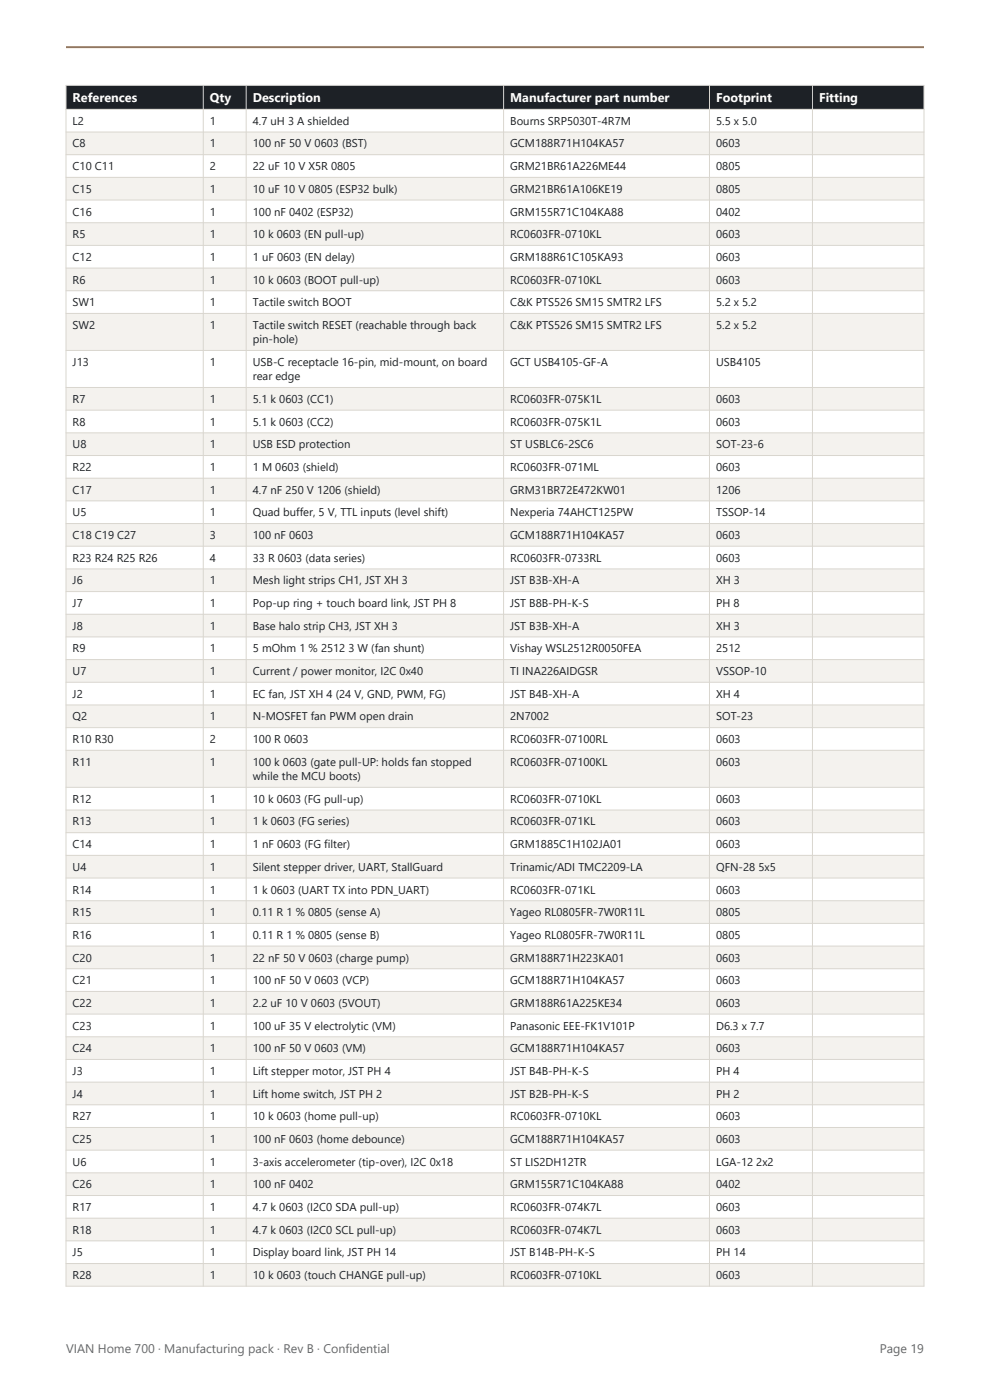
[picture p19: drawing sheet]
<svg xmlns="http://www.w3.org/2000/svg" width="210mm" height="297mm" viewBox="0 0 210 297" stroke-linecap="round" stroke-linejoin="round" font-family="sans-serif">
<defs><g id="words">
<g font-size="2.7" fill="#fff">
<text x="15.4" y="21.7">References</text>
<text x="44.5" y="21.7">Qty</text>
<text x="53.6" y="21.7">Description</text>
<text x="108.2" y="21.7">Manufacturer part number</text>
<text x="151.9" y="21.7">Footprint</text>
<text x="173.8" y="21.7">Fitting</text>
</g>
<g font-size="2.6" fill="#5f6670">
<text x="14" y="287">VIAN Home 700 · Manufacturing pack · Rev B · Confidential</text>
<text x="186.7" y="287">Page 19</text>
</g>
<g font-size="2.4" fill="#1d2126">
<text x="15.4" y="26.5">L2</text>
<text x="44.5" y="26.5">1</text>
<text x="53.6" y="26.5">4.7 uH 3 A shielded</text>
<text x="108.2" y="26.5">Bourns SRP5030T-4R7M</text>
<text x="151.9" y="26.5">5.5 x 5.0</text>
<text x="15.4" y="31.3">C8</text>
<text x="44.5" y="31.3">1</text>
<text x="53.6" y="31.3">100 nF 50 V 0603 (BST)</text>
<text x="108.2" y="31.3">GCM188R71H104KA57</text>
<text x="151.9" y="31.3">0603</text>
<text x="15.4" y="36.1">C10 C11</text>
<text x="15.4" y="40.9">C15</text>
<text x="44.5" y="36.1">2</text>
<text x="44.5" y="40.9">1</text>
<text x="53.6" y="36.1">22 uF 10 V X5R 0805</text>
<text x="53.6" y="40.9">10 uF 10 V 0805 (ESP32 bulk)</text>
<text x="108.2" y="36.1">GRM21BR61A226ME44</text>
<text x="108.2" y="40.9">GRM21BR61A106KE19</text>
<text x="151.9" y="36.1">0805</text>
<text x="151.9" y="40.9">0805</text>
<text x="15.4" y="45.7">C16</text>
<text x="44.5" y="45.7">1</text>
<text x="53.6" y="45.7">100 nF 0402 (ESP32)</text>
<text x="108.2" y="45.7">GRM155R71C104KA88</text>
<text x="151.9" y="45.7">0402</text>
<text x="15.4" y="50.5">R5</text>
<text x="44.5" y="50.5">1</text>
<text x="53.6" y="50.5">10 k 0603 (EN pull-up)</text>
<text x="108.2" y="50.5">RC0603FR-0710KL</text>
<text x="151.9" y="50.5">0603</text>
<text x="15.4" y="55.3">C12</text>
<text x="44.5" y="55.3">1</text>
<text x="53.6" y="55.3">1 uF 0603 (EN delay)</text>
<text x="108.2" y="55.3">GRM188R61C105KA93</text>
<text x="151.9" y="55.3">0603</text>
<text x="15.4" y="60.2">R6</text>
<text x="15.4" y="65">SW1</text>
<text x="44.5" y="60.2">1</text>
<text x="44.5" y="65">1</text>
<text x="53.6" y="60.2">10 k 0603 (BOOT pull-up)</text>
<text x="53.6" y="65">Tactile switch BOOT</text>
<text x="108.2" y="60.2">RC0603FR-0710KL</text>
<text x="108.2" y="65">C&amp;K PTS526 SM15 SMTR2 LFS</text>
<text x="151.9" y="60.2">0603</text>
<text x="151.9" y="65">5.2 x 5.2</text>
<text x="15.4" y="69.8">SW2</text>
<text x="44.5" y="69.8">1</text>
<text x="53.6" y="69.8">Tactile switch RESET (reachable through back</text>
<text x="108.2" y="69.8">C&amp;K PTS526 SM15 SMTR2 LFS</text>
<text x="151.9" y="69.8">5.2 x 5.2</text>
<text x="15.4" y="77.6">J13</text>
<text x="44.5" y="77.6">1</text>
<text x="53.6" y="72.8">pin-hole)</text>
<text x="53.6" y="77.6">USB-C receptacle 16-pin, mid-mount, on board</text>
<text x="108.2" y="77.6">GCT USB4105-GF-A</text>
<text x="151.9" y="77.6">USB4105</text>
<text x="53.6" y="80.7">rear edge</text>
<text x="15.4" y="85.5">R7</text>
<text x="44.5" y="85.5">1</text>
<text x="53.6" y="85.5">5.1 k 0603 (CC1)</text>
<text x="108.2" y="85.5">RC0603FR-075K1L</text>
<text x="151.9" y="85.5">0603</text>
<text x="15.4" y="90.3">R8</text>
<text x="15.4" y="95.1">U8</text>
<text x="44.5" y="90.3">1</text>
<text x="44.5" y="95.1">1</text>
<text x="53.6" y="90.3">5.1 k 0603 (CC2)</text>
<text x="53.6" y="95.1">USB ESD protection</text>
<text x="108.2" y="90.3">RC0603FR-075K1L</text>
<text x="108.2" y="95.1">ST USBLC6-2SC6</text>
<text x="151.9" y="90.3">0603</text>
<text x="151.9" y="95.1">SOT-23-6</text>
<text x="15.4" y="99.9">R22</text>
<text x="44.5" y="99.9">1</text>
<text x="53.6" y="99.9">1 M 0603 (shield)</text>
<text x="108.2" y="99.9">RC0603FR-071ML</text>
<text x="151.9" y="99.9">0603</text>
<text x="15.4" y="104.7">C17</text>
<text x="44.5" y="104.7">1</text>
<text x="53.6" y="104.7">4.7 nF 250 V 1206 (shield)</text>
<text x="108.2" y="104.7">GRM31BR72E472KW01</text>
<text x="151.9" y="104.7">1206</text>
<text x="15.4" y="109.5">U5</text>
<text x="44.5" y="109.5">1</text>
<text x="53.6" y="109.5">Quad buffer, 5 V, TTL inputs (level shift)</text>
<text x="108.2" y="109.5">Nexperia 74AHCT125PW</text>
<text x="151.9" y="109.5">TSSOP-14</text>
<text x="15.4" y="114.3">C18 C19 C27</text>
<text x="15.4" y="119.2">R23 R24 R25 R26</text>
<text x="44.5" y="114.3">3</text>
<text x="44.5" y="119.2">4</text>
<text x="53.6" y="114.3">100 nF 0603</text>
<text x="53.6" y="119.2">33 R 0603 (data series)</text>
<text x="108.2" y="114.3">GCM188R71H104KA57</text>
<text x="108.2" y="119.2">RC0603FR-0733RL</text>
<text x="151.9" y="114.3">0603</text>
<text x="151.9" y="119.2">0603</text>
<text x="15.4" y="124">J6</text>
<text x="44.5" y="124">1</text>
<text x="53.6" y="124">Mesh light strips CH1, JST XH 3</text>
<text x="108.2" y="124">JST B3B-XH-A</text>
<text x="151.9" y="124">XH 3</text>
<text x="15.4" y="128.8">J7</text>
<text x="44.5" y="128.8">1</text>
<text x="53.6" y="128.8">Pop-up ring + touch board link, JST PH 8</text>
<text x="108.2" y="128.8">JST B8B-PH-K-S</text>
<text x="151.9" y="128.8">PH 8</text>
<text x="15.4" y="133.6">J8</text>
<text x="44.5" y="133.6">1</text>
<text x="53.6" y="133.6">Base halo strip CH3, JST XH 3</text>
<text x="108.2" y="133.6">JST B3B-XH-A</text>
<text x="151.9" y="133.6">XH 3</text>
<text x="15.4" y="138.4">R9</text>
<text x="15.4" y="143.2">U7</text>
<text x="44.5" y="138.4">1</text>
<text x="44.5" y="143.2">1</text>
<text x="53.6" y="138.4">5 mOhm 1 % 2512 3 W (fan shunt)</text>
<text x="53.6" y="143.2">Current / power monitor, I2C 0x40</text>
<text x="108.2" y="138.4">Vishay WSL2512R0050FEA</text>
<text x="108.2" y="143.2">TI INA226AIDGSR</text>
<text x="151.9" y="138.4">2512</text>
<text x="151.9" y="143.2">VSSOP-10</text>
<text x="15.4" y="148">J2</text>
<text x="44.5" y="148">1</text>
<text x="53.6" y="148">EC fan, JST XH 4 (24 V, GND, PWM, FG)</text>
<text x="108.2" y="148">JST B4B-XH-A</text>
<text x="151.9" y="148">XH 4</text>
<text x="15.4" y="152.8">Q2</text>
<text x="44.5" y="152.8">1</text>
<text x="53.6" y="152.8">N-MOSFET fan PWM open drain</text>
<text x="108.2" y="152.8">2N7002</text>
<text x="151.9" y="152.8">SOT-23</text>
<text x="15.4" y="157.6">R10 R30</text>
<text x="44.5" y="157.6">2</text>
<text x="53.6" y="157.6">100 R 0603</text>
<text x="108.2" y="157.6">RC0603FR-07100RL</text>
<text x="151.9" y="157.6">0603</text>
<text x="15.4" y="162.5">R11</text>
<text x="44.5" y="162.5">1</text>
<text x="53.6" y="162.5">100 k 0603 (gate pull-UP: holds fan stopped</text>
<text x="53.6" y="165.5">while the MCU boots)</text>
<text x="108.2" y="162.5">RC0603FR-07100KL</text>
<text x="151.9" y="162.5">0603</text>
<text x="15.4" y="170.3">R12</text>
<text x="44.5" y="170.3">1</text>
<text x="53.6" y="170.3">10 k 0603 (FG pull-up)</text>
<text x="108.2" y="170.3">RC0603FR-0710KL</text>
<text x="151.9" y="170.3">0603</text>
<text x="15.4" y="175.1">R13</text>
<text x="15.4" y="179.9">C14</text>
<text x="44.5" y="175.1">1</text>
<text x="44.5" y="179.9">1</text>
<text x="53.6" y="175.1">1 k 0603 (FG series)</text>
<text x="53.6" y="179.9">1 nF 0603 (FG filter)</text>
<text x="108.2" y="175.1">RC0603FR-071KL</text>
<text x="108.2" y="179.9">GRM1885C1H102JA01</text>
<text x="151.9" y="175.1">0603</text>
<text x="151.9" y="179.9">0603</text>
<text x="15.4" y="184.7">U4</text>
<text x="44.5" y="184.7">1</text>
<text x="53.6" y="184.7">Silent stepper driver, UART, StallGuard</text>
<text x="108.2" y="184.7">Trinamic/ADI TMC2209-LA</text>
<text x="151.9" y="184.7">QFN-28 5x5</text>
<text x="15.4" y="189.6">R14</text>
<text x="44.5" y="189.6">1</text>
<text x="53.6" y="189.6">1 k 0603 (UART TX into PDN_UART)</text>
<text x="108.2" y="189.6">RC0603FR-071KL</text>
<text x="151.9" y="189.6">0603</text>
<text x="15.4" y="194.4">R15</text>
<text x="44.5" y="194.4">1</text>
<text x="53.6" y="194.4">0.11 R 1 % 0805 (sense A)</text>
<text x="108.2" y="194.4">Yageo RL0805FR-7W0R11L</text>
<text x="151.9" y="194.4">0805</text>
<text x="15.4" y="199.2">R16</text>
<text x="15.4" y="204">C20</text>
<text x="44.5" y="199.2">1</text>
<text x="44.5" y="204">1</text>
<text x="53.6" y="199.2">0.11 R 1 % 0805 (sense B)</text>
<text x="53.6" y="204">22 nF 50 V 0603 (charge pump)</text>
<text x="108.2" y="199.2">Yageo RL0805FR-7W0R11L</text>
<text x="108.2" y="204">GRM188R71H223KA01</text>
<text x="151.9" y="199.2">0805</text>
<text x="151.9" y="204">0603</text>
<text x="15.4" y="208.8">C21</text>
<text x="44.5" y="208.8">1</text>
<text x="53.6" y="208.8">100 nF 50 V 0603 (VCP)</text>
<text x="108.2" y="208.8">GCM188R71H104KA57</text>
<text x="151.9" y="208.8">0603</text>
<text x="15.4" y="213.6">C22</text>
<text x="44.5" y="213.6">1</text>
<text x="53.6" y="213.6">2.2 uF 10 V 0603 (5VOUT)</text>
<text x="108.2" y="213.6">GRM188R61A225KE34</text>
<text x="151.9" y="213.6">0603</text>
<text x="15.4" y="218.4">C23</text>
<text x="44.5" y="218.4">1</text>
<text x="53.6" y="218.4">100 uF 35 V electrolytic (VM)</text>
<text x="108.2" y="218.4">Panasonic EEE-FK1V101P</text>
<text x="151.9" y="218.4">D6.3 x 7.7</text>
<text x="15.4" y="223.2">C24</text>
<text x="44.5" y="223.2">1</text>
<text x="53.6" y="223.2">100 nF 50 V 0603 (VM)</text>
<text x="108.2" y="223.2">GCM188R71H104KA57</text>
<text x="151.9" y="223.2">0603</text>
<text x="15.4" y="228">J3</text>
<text x="15.4" y="232.8">J4</text>
<text x="44.5" y="228">1</text>
<text x="44.5" y="232.8">1</text>
<text x="53.6" y="228">Lift stepper motor, JST PH 4</text>
<text x="53.6" y="232.8">Lift home switch, JST PH 2</text>
<text x="108.2" y="228">JST B4B-PH-K-S</text>
<text x="108.2" y="232.8">JST B2B-PH-K-S</text>
<text x="151.9" y="228">PH 4</text>
<text x="151.9" y="232.8">PH 2</text>
<text x="15.4" y="237.7">R27</text>
<text x="44.5" y="237.7">1</text>
<text x="53.6" y="237.7">10 k 0603 (home pull-up)</text>
<text x="108.2" y="237.7">RC0603FR-0710KL</text>
<text x="151.9" y="237.7">0603</text>
<text x="15.4" y="242.5">C25</text>
<text x="44.5" y="242.5">1</text>
<text x="53.6" y="242.5">100 nF 0603 (home debounce)</text>
<text x="108.2" y="242.5">GCM188R71H104KA57</text>
<text x="151.9" y="242.5">0603</text>
<text x="15.4" y="247.3">U6</text>
<text x="44.5" y="247.3">1</text>
<text x="53.6" y="247.3">3-axis accelerometer (tip-over), I2C 0x18</text>
<text x="108.2" y="247.3">ST LIS2DH12TR</text>
<text x="151.9" y="247.3">LGA-12 2x2</text>
<text x="15.4" y="252.1">C26</text>
<text x="15.4" y="256.9">R17</text>
<text x="44.5" y="252.1">1</text>
<text x="44.5" y="256.9">1</text>
<text x="53.6" y="252.1">100 nF 0402</text>
<text x="53.6" y="256.9">4.7 k 0603 (I2C0 SDA pull-up)</text>
<text x="108.2" y="252.1">GRM155R71C104KA88</text>
<text x="108.2" y="256.9">RC0603FR-074K7L</text>
<text x="151.9" y="252.1">0402</text>
<text x="151.9" y="256.9">0603</text>
<text x="15.4" y="261.7">R18</text>
<text x="44.5" y="261.7">1</text>
<text x="53.6" y="261.7">4.7 k 0603 (I2C0 SCL pull-up)</text>
<text x="108.2" y="261.7">RC0603FR-074K7L</text>
<text x="151.9" y="261.7">0603</text>
<text x="15.4" y="266.5">J5</text>
<text x="44.5" y="266.5">1</text>
<text x="53.6" y="266.5">Display board link, JST PH 14</text>
<text x="108.2" y="266.5">JST B14B-PH-K-S</text>
<text x="151.9" y="266.5">PH 14</text>
<text x="15.4" y="271.3">R28</text>
<text x="44.5" y="271.3">1</text>
<text x="53.6" y="271.3">10 k 0603 (touch CHANGE pull-up)</text>
<text x="108.2" y="271.3">RC0603FR-0710KL</text>
<text x="151.9" y="271.3">0603</text>
</g>
</g></defs>
<path d="M14 10h182" fill="none" stroke="#e07a1f" stroke-width=".42"/>
<path d="M14 18.1h182v5.1h-182z" fill-rule="evenodd" fill="#1d2126"/>
<path d="M14 23.2h182v4.8h-182z" fill-rule="evenodd" fill="#fff"/>
<path d="M14 28h182v4.8h-182z" fill-rule="evenodd" fill="#f4f2ee"/>
<path d="M14 32.8h182v4.8h-182z" fill-rule="evenodd" fill="#fff"/>
<path d="M14 37.6h182v4.8h-182z" fill-rule="evenodd" fill="#f4f2ee"/>
<path d="M14 42.4h182v4.8h-182z" fill-rule="evenodd" fill="#fff"/>
<path d="M14 47.2h182v4.9h-182z" fill-rule="evenodd" fill="#f4f2ee"/>
<path d="M14 52.1h182v4.8h-182z" fill-rule="evenodd" fill="#fff"/>
<path d="M14 56.9h182v4.8h-182z" fill-rule="evenodd" fill="#f4f2ee"/>
<path d="M14 61.7h182v4.8h-182z" fill-rule="evenodd" fill="#fff"/>
<path d="M14 66.5h182v7.8h-182z" fill-rule="evenodd" fill="#f4f2ee"/>
<path d="M14 74.3h182v7.9h-182z" fill-rule="evenodd" fill="#fff"/>
<path d="M14 82.2h182v4.8h-182z" fill-rule="evenodd" fill="#f4f2ee"/>
<path d="M14 87h182v4.8h-182z" fill-rule="evenodd" fill="#fff"/>
<path d="M14 91.8h182v4.8h-182z" fill-rule="evenodd" fill="#f4f2ee"/>
<path d="M14 96.6h182v4.8h-182z" fill-rule="evenodd" fill="#fff"/>
<path d="M14 101.4h182v4.9h-182z" fill-rule="evenodd" fill="#f4f2ee"/>
<path d="M14 106.3h182v4.8h-182z" fill-rule="evenodd" fill="#fff"/>
<path d="M14 111.1h182v4.8h-182z" fill-rule="evenodd" fill="#f4f2ee"/>
<path d="M14 115.9h182v4.8h-182z" fill-rule="evenodd" fill="#fff"/>
<path d="M14 120.7h182v4.8h-182z" fill-rule="evenodd" fill="#f4f2ee"/>
<path d="M14 125.5h182v4.8h-182z" fill-rule="evenodd" fill="#fff"/>
<path d="M14 130.3h182v4.8h-182z" fill-rule="evenodd" fill="#f4f2ee"/>
<path d="M14 135.1h182v4.8h-182z" fill-rule="evenodd" fill="#fff"/>
<path d="M14 139.9h182v4.8h-182z" fill-rule="evenodd" fill="#f4f2ee"/>
<path d="M14 144.7h182v4.9h-182z" fill-rule="evenodd" fill="#fff"/>
<path d="M14 149.6h182v4.8h-182z" fill-rule="evenodd" fill="#f4f2ee"/>
<path d="M14 154.4h182v4.8h-182z" fill-rule="evenodd" fill="#fff"/>
<path d="M14 159.2h182v7.8h-182z" fill-rule="evenodd" fill="#f4f2ee"/>
<path d="M14 167h182v4.8h-182z" fill-rule="evenodd" fill="#fff"/>
<path d="M14 171.8h182v4.9h-182z" fill-rule="evenodd" fill="#f4f2ee"/>
<path d="M14 176.7h182v4.8h-182z" fill-rule="evenodd" fill="#fff"/>
<path d="M14 181.5h182v4.8h-182z" fill-rule="evenodd" fill="#f4f2ee"/>
<path d="M14 186.3h182v4.8h-182z" fill-rule="evenodd" fill="#fff"/>
<path d="M14 191.1h182v4.8h-182z" fill-rule="evenodd" fill="#f4f2ee"/>
<path d="M14 195.9h182v4.8h-182z" fill-rule="evenodd" fill="#fff"/>
<path d="M14 200.7h182v4.8h-182z" fill-rule="evenodd" fill="#f4f2ee"/>
<path d="M14 205.5h182v4.8h-182z" fill-rule="evenodd" fill="#fff"/>
<path d="M14 210.3h182v4.8h-182z" fill-rule="evenodd" fill="#f4f2ee"/>
<path d="M14 215.1h182v4.8h-182z" fill-rule="evenodd" fill="#fff"/>
<path d="M14 219.9h182v4.9h-182z" fill-rule="evenodd" fill="#f4f2ee"/>
<path d="M14 224.8h182v4.8h-182z" fill-rule="evenodd" fill="#fff"/>
<path d="M14 229.6h182v4.8h-182z" fill-rule="evenodd" fill="#f4f2ee"/>
<path d="M14 234.4h182v4.8h-182z" fill-rule="evenodd" fill="#fff"/>
<path d="M14 239.2h182v4.8h-182z" fill-rule="evenodd" fill="#f4f2ee"/>
<path d="M14 244h182v4.8h-182z" fill-rule="evenodd" fill="#fff"/>
<path d="M14 248.8h182v4.8h-182z" fill-rule="evenodd" fill="#f4f2ee"/>
<path d="M14 253.6h182v4.8h-182z" fill-rule="evenodd" fill="#fff"/>
<path d="M14 258.4h182v4.8h-182z" fill-rule="evenodd" fill="#f4f2ee"/>
<path d="M14 263.2h182v4.8h-182z" fill-rule="evenodd" fill="#fff"/>
<path d="M14 268h182v4.9h-182z" fill-rule="evenodd" fill="#f4f2ee"/>
<g fill="none" stroke="#d9d6cf" stroke-width=".21">
<path d="M14 18.1h182v254.8h-182zM43.1 18.1v254.8M52.2 18.1v254.8M106.8 18.1v254.8M150.5 18.1v254.8M172.3 18.1v254.8M14 23.2h182M14 28h182M14 32.8h182M14 37.6h182M14 42.4h182M14 47.2h182"/>
<path d="M14 52.1h182M14 56.9h182M14 61.7h182M14 66.5h182M14 74.3h182M14 82.2h182M14 87h182M14 91.8h182M14 96.6h182M14 101.4h182M14 106.3h182M14 111.1h182"/>
<path d="M14 115.9h182M14 120.7h182M14 125.5h182M14 130.3h182M14 135.1h182M14 139.9h182M14 144.7h182M14 149.6h182M14 154.4h182M14 159.2h182M14 167h182M14 171.8h182"/>
<path d="M14 176.7h182M14 181.5h182M14 186.3h182M14 191.1h182M14 195.9h182M14 200.7h182M14 205.5h182M14 210.3h182M14 215.1h182M14 219.9h182M14 224.8h182M14 229.6h182"/>
<path d="M14 234.4h182M14 239.2h182M14 244h182M14 248.8h182M14 253.6h182M14 258.4h182M14 263.2h182M14 268h182"/>
</g>
<use href="#words"/>
</svg>
